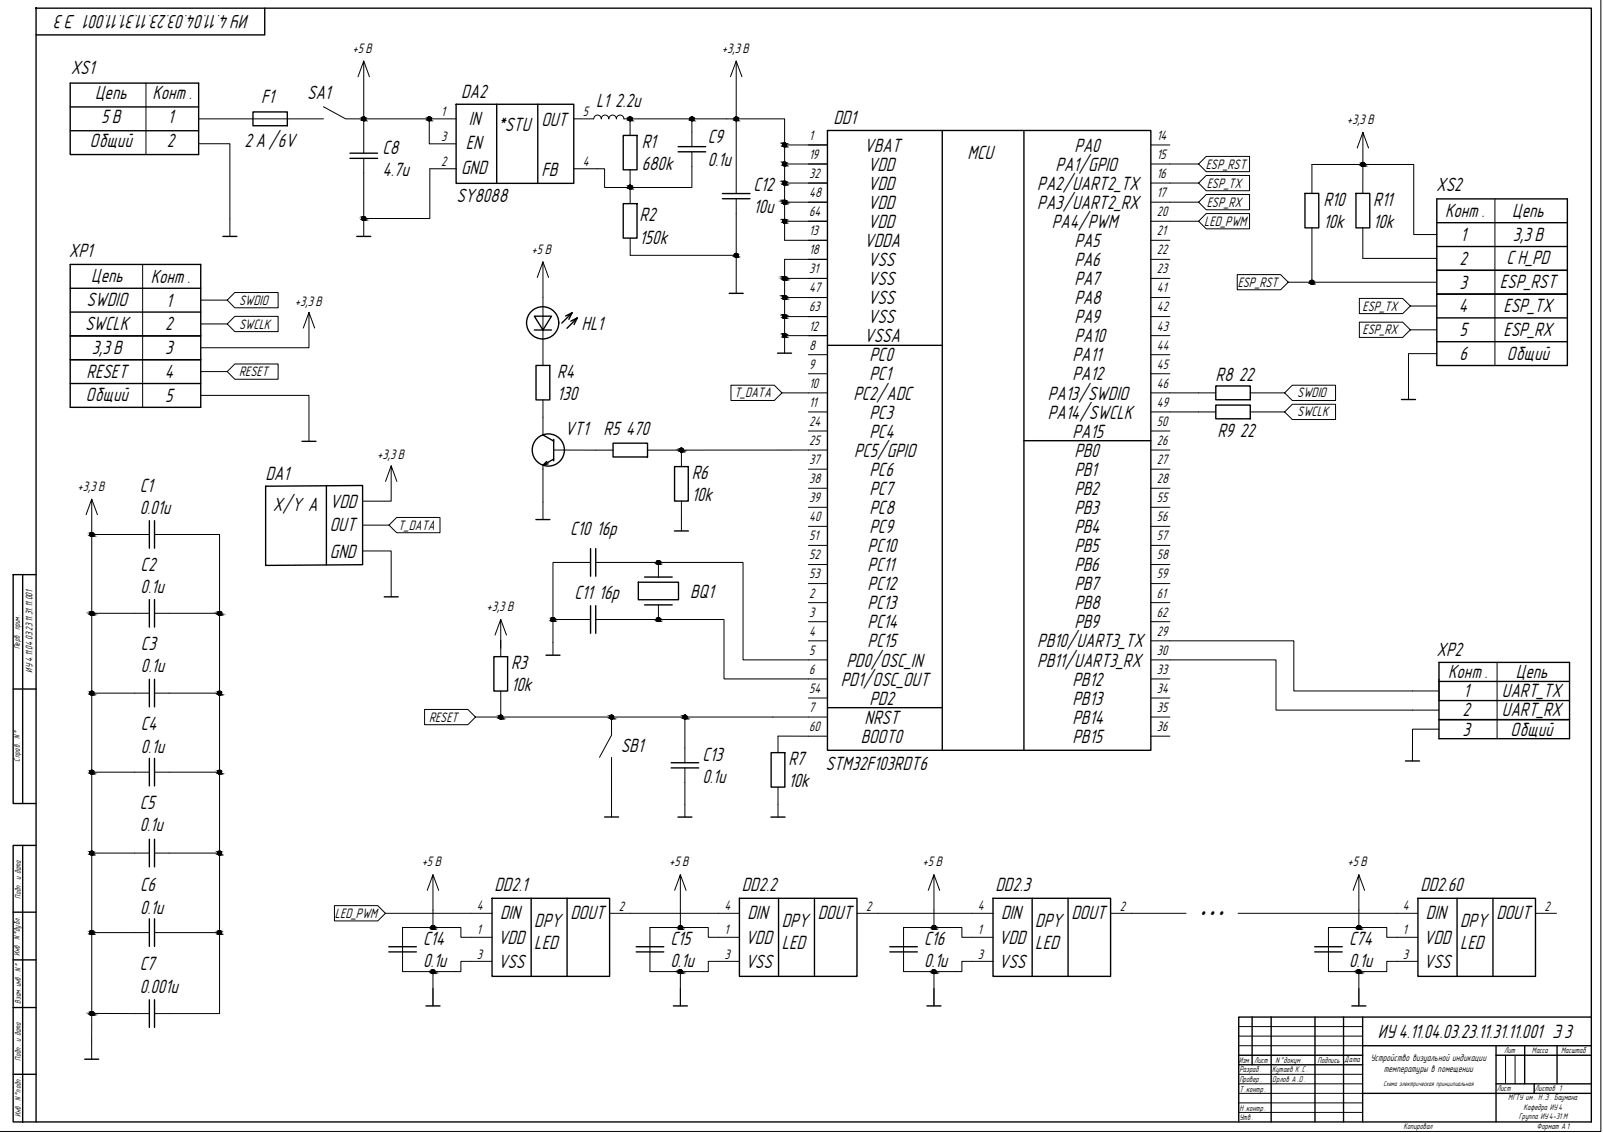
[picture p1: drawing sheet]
<svg xmlns="http://www.w3.org/2000/svg" width="841mm" height="594mm" viewBox="0 0 841 594" stroke-linecap="round" stroke-linejoin="round" font-family="sans-serif">
<defs><g id="words">
<text font-size="30" x="629" y="480">...</text>
<g font-size="10.5">
<text x="131" y="8" transform="rotate(-180 131 8)">ИУ 4.11.04.03.23.11.31.11.001 Э 3</text>
<text x="37" y="39">XS1</text>
<text x="50" y="52">Цепь</text>
<text x="80" y="52">Конт .</text>
<text x="161" y="52">SA1</text>
<text x="242" y="51">DA2</text>
<text x="137" y="54">F1</text>
<text x="313" y="56">L1 2.2u</text>
<text x="53" y="65">5 В</text>
<text x="88" y="65">1</text>
<text x="246" y="66">IN</text>
<text x="284" y="66">OUT</text>
<text x="437" y="65">DD1</text>
<text x="261" y="69">*STU</text>
<text x="47" y="77">Общий</text>
<text x="88" y="77">2</text>
<text x="128" y="77">2 А /6V</text>
<text x="337" y="78">R1</text>
<text x="371" y="75">C9</text>
<text x="201" y="81">C8</text>
<text x="244" y="78">EN</text>
<text x="453" y="79">VBAT</text>
<text x="508" y="83">MCU</text>
<text x="564" y="79">PA0</text>
<text x="337" y="89">680k</text>
<text x="371" y="87">0.1u</text>
<text x="455" y="89">VDD</text>
<text x="554" y="90">PA1/GPIO</text>
<text x="201" y="92">4.7u</text>
<text x="242" y="91">GND</text>
<text x="284" y="92">FB</text>
<text x="395" y="100">C12</text>
<text x="455" y="99">VDD</text>
<text x="544" y="99">PA2/UART2_TX</text>
<text x="753" y="100">XS2</text>
<text x="239" y="106">SY8088</text>
<text x="694" y="108">R10</text>
<text x="720" y="108">R11</text>
<text x="395" y="112">10u</text>
<text x="455" y="109">VDD</text>
<text x="544" y="109">PA3/UART2_RX</text>
<text x="758" y="114">Конт .</text>
<text x="793" y="114">Цепь</text>
<text x="336" y="116">R2</text>
<text x="455" y="119">VDD</text>
<text x="552" y="120">PA4/PWM</text>
<text x="694" y="120">10k</text>
<text x="720" y="120">10k</text>
<text x="336" y="128">150k</text>
<text x="453" y="129">VDDA</text>
<text x="564" y="129">PA5</text>
<text x="766" y="126">1</text>
<text x="794" y="126">3,3 В</text>
<text x="36" y="135">XP1</text>
<text x="455" y="139">VSS</text>
<text x="564" y="139">PA6</text>
<text x="766" y="139">2</text>
<text x="790" y="139">С H_PD</text>
<text x="48" y="148">Цепь</text>
<text x="79" y="148">Конт .</text>
<text x="455" y="149">VSS</text>
<text x="564" y="149">PA7</text>
<text x="766" y="151">3</text>
<text x="787" y="151">ESP_RST</text>
<text x="45" y="161">SWDIO</text>
<text x="87" y="161">1</text>
<text x="455" y="159">VSS</text>
<text x="564" y="159">PA8</text>
<text x="765" y="164">4</text>
<text x="789" y="164">ESP_TX</text>
<text x="45" y="173">SWCLK</text>
<text x="87" y="173">2</text>
<text x="305" y="173">HL1</text>
<text x="455" y="169">VSS</text>
<text x="564" y="169">PA9</text>
<text x="453" y="179">VSSA</text>
<text x="564" y="179">PA10</text>
<text x="766" y="176">5</text>
<text x="789" y="176">ESP_RX</text>
<text x="48" y="186">3,3 В</text>
<text x="87" y="186">3</text>
<text x="456" y="189">PC0</text>
<text x="563" y="189">PA11</text>
<text x="766" y="189">6</text>
<text x="791" y="189">Общий</text>
<text x="45" y="198">RESET</text>
<text x="86" y="198">4</text>
<text x="292" y="198">R4</text>
<text x="456" y="199">PC1</text>
<text x="563" y="199">PA12</text>
<text x="638" y="200">R8 22</text>
<text x="292" y="210">130</text>
<text x="448" y="210">PC2/ADC</text>
<text x="550" y="209">PA13/SWDIO</text>
<text x="45" y="210">Общий</text>
<text x="87" y="211">5</text>
<text x="456" y="219">PC3</text>
<text x="550" y="220">PA14/SWCLK</text>
<text x="296" y="228">VT1</text>
<text x="317" y="228">R5 470</text>
<text x="456" y="229">PC4</text>
<text x="563" y="229">PA15</text>
<text x="639" y="229">R9 22</text>
<text x="448" y="239">PC5/GPIO</text>
<text x="564" y="239">PB0</text>
<text x="139" y="252">DA1</text>
<text x="363" y="251">R6</text>
<text x="456" y="249">PC6</text>
<text x="564" y="249">PB1</text>
<text x="73" y="258">C1</text>
<text x="363" y="263">10k</text>
<text x="456" y="259">PC7</text>
<text x="564" y="259">PB2</text>
<text x="73" y="270">0.01u</text>
<text x="143" y="268">X/Y A</text>
<text x="173" y="266">VDD</text>
<text x="456" y="269">PC8</text>
<text x="564" y="269">PB3</text>
<text x="173" y="279">OUT</text>
<text x="299" y="281">C10 16p</text>
<text x="456" y="279">PC9</text>
<text x="564" y="279">PB4</text>
<text x="173" y="292">GND</text>
<text x="455" y="289">PC10</text>
<text x="564" y="289">PB5</text>
<text x="74" y="299">C2</text>
<text x="455" y="299">PC11</text>
<text x="564" y="299">PB6</text>
<text x="74" y="311">0.1u</text>
<text x="455" y="309">PC12</text>
<text x="564" y="309">PB7</text>
<text x="301" y="314">C11 16p</text>
<text x="362" y="313">BQ1</text>
<text x="455" y="319">PC13</text>
<text x="564" y="319">PB8</text>
<text x="455" y="329">PC14</text>
<text x="564" y="329">PB9</text>
<text x="74" y="341">C3</text>
<text x="455" y="339">PC15</text>
<text x="544" y="339">PB10/UART3_TX</text>
<text x="754" y="344">XP2</text>
<text x="74" y="352">0.1u</text>
<text x="268" y="351">R3</text>
<text x="444" y="349">PD0/OSC_IN</text>
<text x="544" y="349">PB11/UART3_RX</text>
<text x="441" y="359">PD1/OSC_OUT</text>
<text x="563" y="359">PB12</text>
<text x="760" y="355">Конт .</text>
<text x="795" y="355">Цепь</text>
<text x="268" y="362">10k</text>
<text x="768" y="365">1</text>
<text x="788" y="365">UART_TX</text>
<text x="456" y="369">PD2</text>
<text x="563" y="369">PB13</text>
<text x="767" y="376">2</text>
<text x="788" y="376">UART_RX</text>
<text x="74" y="383">C4</text>
<text x="454" y="379">NRST</text>
<text x="563" y="379">PB14</text>
<text x="452" y="389">BOOT0</text>
<text x="563" y="389">PB15</text>
<text x="767" y="386">3</text>
<text x="793" y="386">Общий</text>
<text x="74" y="395">0.1u</text>
<text x="326" y="394">SB1</text>
<text x="369" y="399">C13</text>
<text x="414" y="401">R7</text>
<text x="433" y="404">STM32F103RDT6</text>
<text x="369" y="411">0.1u</text>
<text x="414" y="413">10k</text>
<text x="73" y="424">C5</text>
<text x="73" y="436">0.1u</text>
<text x="73" y="467">C6</text>
<text x="259" y="467">DD2.1</text>
<text x="389" y="467">DD2.2</text>
<text x="522" y="467">DD2.3</text>
<text x="745" y="467">DD2.60</text>
<text x="73" y="479">0.1u</text>
<text x="262" y="482">DIN</text>
<text x="280" y="486">DPY</text>
<text x="299" y="482">DOUT</text>
<text x="392" y="482">DIN</text>
<text x="410" y="486">DPY</text>
<text x="429" y="482">DOUT</text>
<text x="525" y="482">DIN</text>
<text x="543" y="486">DPY</text>
<text x="562" y="482">DOUT</text>
<text x="748" y="482">DIN</text>
<text x="766" y="486">DPY</text>
<text x="785" y="482">DOUT</text>
<text x="222" y="495">C14</text>
<text x="261" y="495">VDD</text>
<text x="280" y="497">LED</text>
<text x="352" y="495">C15</text>
<text x="391" y="495">VDD</text>
<text x="410" y="497">LED</text>
<text x="485" y="495">C16</text>
<text x="524" y="495">VDD</text>
<text x="543" y="497">LED</text>
<text x="708" y="495">C74</text>
<text x="747" y="495">VDD</text>
<text x="766" y="497">LED</text>
<text x="73" y="509">C7</text>
<text x="222" y="507">0.1u</text>
<text x="261" y="507">VSS</text>
<text x="352" y="507">0.1u</text>
<text x="391" y="507">VSS</text>
<text x="485" y="507">0.1u</text>
<text x="524" y="507">VSS</text>
<text x="708" y="507">0.1u</text>
<text x="747" y="507">VSS</text>
<text x="73" y="520">0.001u</text>
<text x="723" y="545">ИУ 4.11.04.03.23.11.31.11.001 Э 3</text>
</g>
<g font-size="7.5">
<text x="185" y="28">+5 В</text>
<text x="379" y="28">+3,3 В</text>
<text x="231" y="61">1</text>
<text x="306" y="61">5</text>
<text x="707" y="65">+3,3 В</text>
<text x="231" y="74">3</text>
<text x="424" y="73">1</text>
<text x="607" y="73">14</text>
<text x="424" y="83">19</text>
<text x="607" y="83">15</text>
<text x="231" y="87">2</text>
<text x="306" y="87">4</text>
<text x="633" y="88">ESP_RST</text>
<text x="424" y="93">32</text>
<text x="607" y="93">16</text>
<text x="633" y="98">ESP_TX</text>
<text x="424" y="103">48</text>
<text x="607" y="103">17</text>
<text x="424" y="113">64</text>
<text x="607" y="113">20</text>
<text x="633" y="108">ESP_RX</text>
<text x="632" y="118">LED_PWM</text>
<text x="424" y="123">13</text>
<text x="607" y="123">21</text>
<text x="279" y="133">+5 В</text>
<text x="424" y="133">18</text>
<text x="607" y="133">22</text>
<text x="424" y="143">31</text>
<text x="607" y="143">23</text>
<text x="424" y="153">47</text>
<text x="607" y="153">41</text>
<text x="649" y="150">ESP_RST</text>
<text x="125" y="160">SWDIO</text>
<text x="155" y="160">+3,3 В</text>
<text x="424" y="163">63</text>
<text x="607" y="163">42</text>
<text x="715" y="163">ESP_TX</text>
<text x="125" y="172">SWCLK</text>
<text x="424" y="173">12</text>
<text x="607" y="173">43</text>
<text x="715" y="175">ESP_RX</text>
<text x="424" y="183">8</text>
<text x="607" y="183">44</text>
<text x="125" y="197">RESET</text>
<text x="424" y="193">9</text>
<text x="607" y="193">45</text>
<text x="424" y="203">10</text>
<text x="607" y="203">46</text>
<text x="385" y="208">T_DATA</text>
<text x="681" y="208">SWDIO</text>
<text x="424" y="213">11</text>
<text x="607" y="213">49</text>
<text x="681" y="218">SWCLK</text>
<text x="424" y="223">24</text>
<text x="607" y="223">50</text>
<text x="424" y="233">25</text>
<text x="607" y="233">26</text>
<text x="198" y="241">+3,3 В</text>
<text x="424" y="243">37</text>
<text x="607" y="243">27</text>
<text x="41" y="257">+3,3 В</text>
<text x="424" y="253">38</text>
<text x="607" y="253">28</text>
<text x="424" y="263">39</text>
<text x="607" y="263">55</text>
<text x="424" y="273">40</text>
<text x="607" y="273">56</text>
<text x="209" y="278">T_DATA</text>
<text x="424" y="283">51</text>
<text x="607" y="283">57</text>
<text x="424" y="293">52</text>
<text x="607" y="293">58</text>
<text x="424" y="303">53</text>
<text x="607" y="303">59</text>
<text x="424" y="313">2</text>
<text x="607" y="313">61</text>
<text x="255" y="320">+3,3 В</text>
<text x="424" y="323">3</text>
<text x="607" y="323">62</text>
<text x="424" y="333">4</text>
<text x="607" y="333">29</text>
<text x="424" y="343">5</text>
<text x="607" y="343">30</text>
<text x="424" y="353">6</text>
<text x="607" y="353">33</text>
<text x="424" y="363">54</text>
<text x="607" y="363">34</text>
<text x="424" y="373">7</text>
<text x="607" y="373">35</text>
<text x="225" y="378">RESET</text>
<text x="424" y="383">60</text>
<text x="607" y="383">36</text>
<text x="221" y="454">+5 В</text>
<text x="351" y="454">+5 В</text>
<text x="484" y="454">+5 В</text>
<text x="707" y="454">+5 В</text>
<text x="250" y="477">4</text>
<text x="325" y="477">2</text>
<text x="380" y="477">4</text>
<text x="454" y="477">2</text>
<text x="513" y="477">4</text>
<text x="587" y="477">2</text>
<text x="736" y="477">4</text>
<text x="810" y="477">2</text>
<text x="176" y="481">LED_PWM</text>
<text x="250" y="490">1</text>
<text x="380" y="490">1</text>
<text x="513" y="490">1</text>
<text x="736" y="490">1</text>
<text x="250" y="503">3</text>
<text x="380" y="503">3</text>
<text x="513" y="503">3</text>
<text x="736" y="503">3</text>
</g>
<g font-size="5.2">
<text x="17" y="353" transform="rotate(-90 17 353)">ИУ 4.11.04.03.23.11.31.11.001</text>
<text x="719" y="556">Устройство визуальной индикации</text>
<text x="726" y="562">температуры в помещении</text>
</g>
<g font-size="4.8">
<text x="10" y="399" transform="rotate(-90 10 399)">Справ . N°</text>
<text x="10" y="501" transform="rotate(-90 10 501)">Инв . N °дубл .</text>
<text x="11" y="526" transform="rotate(-90 11 526)">Взам .инв . N°</text>
<text x="705" y="557">Дата</text>
<text x="650" y="572">Т .контр.</text>
<text x="785" y="572">Лист</text>
<text x="805" y="572">Листов 1</text>
<text x="11" y="586" transform="rotate(-90 11 586)">Инв . N°подп .</text>
<text x="650" y="582">Н .контр.</text>
</g>
<g font-size="4.5">
<text x="10" y="340" transform="rotate(-90 10 340)">Перв . прим.</text>
<text x="11" y="471" transform="rotate(-90 11 471)">Подп . и дата</text>
<text x="11" y="556" transform="rotate(-90 11 556)">Подп . и дата</text>
<text x="650" y="557">Изм .</text>
<text x="658" y="557">Лист</text>
<text x="669" y="557">N °докум .</text>
<text x="691" y="557">Подпись</text>
<text x="789" y="552">Лит</text>
<text x="804" y="552">Масса</text>
<text x="819" y="552">Масштаб</text>
<text x="650" y="562">Разраб .</text>
<text x="667" y="562">Кутаев К .С .</text>
<text x="650" y="567">Провер .</text>
<text x="668" y="567">Орлов А .О .</text>
<text x="791" y="577">МГТУ им . Н .Э . Баумана</text>
<text x="799" y="582">Кафедра ИУ 4</text>
<text x="650" y="587">Утв .</text>
<text x="797" y="587">Группа ИУ 4-31 М</text>
<text x="736" y="592">Копировал</text>
<text x="806" y="592">Формат А 1</text>
</g>
<text font-size="3.7" x="726" y="569">Схема электрическая принципиальная</text>
</g></defs>
<!-- layer: Tonk -->
<g fill="none" stroke="#000" stroke-width=".52">
<path d="M225 62l1 13M312 62a2 2 0 0 1 1-2 2 2 0 0 1 2 2 2 2 0 0 1 2-2 2 2 0 0 1 2 2 2 2 0 0 1 2-2 2 2 0 0 1 2 2 2 2 0 0 1 2-2 2 2 0 0 1 2 2h85v14M363 62v7M226 88v27h-35M363 87v11h-46v-10h-4M688 86h54v37h12M331 134h55M302 295h-12v30h12M320 295h70v51h34M290 325v12M320 325h60v31h44M614 336h65v26h62"/>
<path d="M614 346h55v26h72M755 356v11M321 411v11M331 479h46M461 479h49M594 479h28M650 479h83M211 486h16M211 496v3M239 486h3v5h5M341 486h16M341 496v3"/>
<path d="M369 486h3v5h5M474 486h16M474 496v3M502 486h3v5h5M697 486h16M697 496v3M725 486h3v5h5M211 509h16M247 504h-5v5h-3M341 509h16M377 504h-5v5h-3M474 509h16"/>
<path d="M510 504h-5v5h-3M697 509h16M733 504h-5v5h-3M48 531h23M650 538h65M650 543h65M650 548h65M790 553v15M795 553v15M650 563h65M650 568h65M650 573h65"/>
<path d="M650 578h65M650 583h65"/>
</g>
<!-- layer: Format -->
<circle cx="19" cy="4" r=".3" fill="#000" stroke="#000" stroke-width=".52"/>
<g fill="none" stroke="#000" stroke-width=".72">
<path d="M139 4v14h-120M133 59h18v7h-18zM239 55h62v41h-62zM261 55v41M282 55v41M327 71h7v18h-7zM356 77h14M356 80h14M434 68h170v325h-170zM494 68v325M537 68v325M184 80h14"/>
<path d="M184 83h14M327 107h7v18h-7zM379 101h14M379 104h14M685 101h7v18h-7zM711 101h8v18h-8zM280 166h9l-4 7zM280 173h9M297 166l3-2-5 5M299 168l4-1-6 5M300 164l-2 3M303 167l-2 3"/>
<path d="M281 192h7v18h-7zM434 181h60M638 212h18v8h-18zM638 202h18v8h-18zM285 228l5 3M290 230v12M322 232h18v8h-18zM537 231h67M139 255h51v41h-51zM171 255v41M287 242l-2 2 3-1M290 241l-5 3"/>
<path d="M354 245h7v18h-7zM78 273v14M81 273v14M310 288v14M313 288v14M7 301h5v120h-5zM12 301h7M78 314v15M81 314v15M310 318v14M313 318v14M335 305h21v9h-21z"/>
<path d="M338 303h15M338 317h15M78 356v15M81 356v15M259 344h7v18h-7zM7 361h12M434 371h60M78 398v14M81 398v14M352 400h15M405 395h7v18h-7zM352 403h15"/>
<path d="M12 421h7M7 443h5v145h-5zM12 443h7M78 440v15M81 440v15M7 478h12M258 471h62v41h-62zM279 471v41M298 471v41M388 471h62v41h-62zM408 471v41M427 471v41"/>
<path d="M521 471h62v41h-62zM542 471v41M560 471v41M744 471h62v41h-62zM764 471v41M783 471v41M78 482v14M81 482v14M204 496h14M204 499h14M334 496h14M334 499h14"/>
<path d="M467 496h14M467 499h14M690 496h14M690 499h14M7 503h12M7 528h12M78 524v15M81 524v15M657 533v25M667 533v55M690 533v55M705 533v55"/>
<path d="M715 533v55M835 533h-185v55M650 558h65M650 553h65M715 548h120M785 553h50M785 548v40M800 548v20M817 548v20M7 563h12M715 573h120M785 568h50"/>
<path d="M805 568v5M12 588h823v-584h-816v584"/>
<circle cx="285" cy="169" r="8"/>
<circle cx="288" cy="236" r="8"/>
</g>
<!-- layer: 0 -->
<g fill="none" stroke="#000" stroke-width=".72">
<path d="M37 44h67v37h-67zM37 56h67M37 69h67M754 104h68v88h-68zM754 117h68M37 139h68v75h-68zM117 124h7M187 124h8M754 129h68M37 151h68M383 154h7M754 142h68"/>
<path d="M754 154h68M37 164h68M37 176h68M754 167h68M754 179h68M37 189h68M408 185h7M37 201h68M735 209h8M158 231h8M281 272h8M354 278h7"/>
<path d="M202 313h7M286 344h8M755 347h68v40h-68zM755 357h68M755 367h68M755 377h68M737 399h8M317 428h8M356 428h7M404 428h8M223 527h8M353 527h8"/>
<path d="M486 527h8M709 527h8M44 555h8"/>
</g>
<g fill="none" stroke="#000" stroke-width=".52">
<path d="M840 0v593h-840M191 32l3 8M386 32v69M77 44v37M170 56l11 6h10M188 40l3-8v30M383 40l3-8 3 8M104 75h17v49M104 62h66M191 62h48M191 62v18M226 75h13"/>
<path d="M301 62h10M331 62v9M363 69v8M363 80v7M424 76h10h-22v50h22M604 76h10M715 69l-3 9M718 78l-3-9v32M191 83v41M226 88h13M301 88h12M331 89v18"/>
<path d="M412 86h22M412 96h22M604 86h25M604 96h25M633 92h23v8h-23l-4-4zM633 82h23v8h-23l-4-4zM688 86v15M386 104v50M412 106h22M412 116h22M604 106h25M604 116h25"/>
<path d="M633 102h23v8h-23l-4-4zM633 112h23v8h-23l-4-4zM688 119v29M715 119v16h39M784 104v88M75 139v75M285 137l3 9M331 125v9M434 136h-22v49M604 126h10M604 136h10M105 157h14"/>
<path d="M123 153h23v8h-23l-4-4zM282 146l3-9v55M412 146h22M412 156h22M604 146h10M604 156h10M649 144h23l4 4-4 4h-23zM676 148h78M713 156h23l4 4-4 4h-23zM105 170h14M123 166h23v8h-23l-4-4zM162 164l-3 8"/>
<path d="M165 172l-3-8v18h-57M412 166h22M412 176h22M604 166h10M604 176h10M713 169h23l4 4-4 4h-23zM740 160h14M740 173h14M105 195h14M123 191h23v8h-23l-4-4zM424 186h10M424 196h10"/>
<path d="M604 186h10M604 196h10M754 185h-15v24M105 207h57v24M285 210v18M383 202h23l4 4-4 4h-23zM410 206h24M424 216h10M604 206h34M604 216h34M656 206h18M656 216h18"/>
<path d="M678 202h23v8h-23l-4-4zM678 212h23v8h-23l-4-4zM290 236h32M358 236v9M424 226h10M434 236h-94M604 226h10M604 236h10M205 244l-3 8M208 252l-3-8v19h-15M285 244v28M424 246h10"/>
<path d="M424 256h10M604 246h10M604 256h10M45 270l3-8v18M48 262l3 8M190 275h14M204 275l4-4h23v8h-23zM358 263v15M424 266h10M424 276h10M604 266h10M604 276h10"/>
<path d="M48 280h30M48 280v275M81 280h34v251h-34M190 289h15v24M302 295h8M313 295h7M345 295v8M424 286h10M424 296h10M604 286h10M604 296h10M345 317v8"/>
<path d="M424 306h10M424 316h10M604 306h10M604 316h10M48 322h30M81 322h34M260 333l3-8v15M263 336v8M263 325l3 8M290 337v7M302 325h8M313 325h7"/>
<path d="M424 326h10M424 336h10M604 326h10M604 336h10M424 346h10M424 356h10M604 346h10M604 356h10M785 347v40M48 363h30M81 363h34M223 372h22l4 4-4 4h-22z"/>
<path d="M249 376h185M263 362v14M321 376v10l-6 11M359 376v24M424 366h10M604 366h10M604 376h10M741 362h14M741 372h14M321 397v14M434 386h-26v9M604 386h10"/>
<path d="M755 382h-14v17M48 405h30M81 405h34M359 403v25M408 413v15M321 422v6M48 447h30M81 447h34M227 459l3 8M357 459l3 8M490 459l3 8M713 459l3 8"/>
<path d="M175 475h23l4 4-4 4h-23zM202 479h56M224 467l3-8v27h12M320 479h11M354 467l3-8v27h12M377 479h11M450 479h11M487 467l3-8v27h12M510 479h11M583 479h11M710 467l3-8v27h12M733 479h11"/>
<path d="M806 479h11M48 489h30M81 489h34M211 486v10M211 499v10M247 491h11M341 486v10M341 499v10M377 491h11M474 486v10M474 499v10M510 491h11"/>
<path d="M697 486v10M697 499v10M733 491h11M227 518v9M239 509h-12v18M247 504h11M357 518v9M369 509h-12v18M377 504h11M490 518v9M502 509h-12v18M510 504h11"/>
<path d="M713 518v9M725 509h-12v18M733 504h11M71 531h7"/>
<circle cx="191" cy="62" r="1"/>
<circle cx="225" cy="62" r="1"/>
<circle cx="331" cy="62" r="1"/>
<circle cx="363" cy="62" r="1"/>
<circle cx="386" cy="62" r="1"/>
<circle cx="412" cy="76" r="1"/>
<circle cx="331" cy="98" r="1"/>
<circle cx="412" cy="86" r="1"/>
<circle cx="412" cy="96" r="1"/>
<circle cx="715" cy="86" r="1"/>
<circle cx="191" cy="115" r="1"/>
<circle cx="412" cy="106" r="1"/>
<circle cx="412" cy="116" r="1"/>
<circle cx="386" cy="134" r="1"/>
<circle cx="412" cy="146" r="1"/>
<circle cx="412" cy="156" r="1"/>
<circle cx="688" cy="148" r="1"/>
<circle cx="412" cy="176" r="1"/>
<circle cx="412" cy="166" r="1"/>
<circle cx="358" cy="236" r="1"/>
<circle cx="48" cy="280" r="1"/>
<circle cx="345" cy="295" r="1"/>
<circle cx="48" cy="322" r="1"/>
<circle cx="115" cy="322" r="1"/>
<circle cx="290" cy="325" r="1"/>
<circle cx="345" cy="325" r="1"/>
<circle cx="48" cy="363" r="1"/>
<circle cx="115" cy="363" r="1"/>
<circle cx="263" cy="376" r="1"/>
<circle cx="321" cy="376" r="1"/>
<circle cx="359" cy="376" r="1"/>
<circle cx="48" cy="405" r="1"/>
<circle cx="115" cy="405" r="1"/>
<circle cx="48" cy="447" r="1"/>
<circle cx="115" cy="447" r="1"/>
<circle cx="48" cy="489" r="1"/>
<circle cx="115" cy="489" r="1"/>
<circle cx="227" cy="486" r="1"/>
<circle cx="357" cy="486" r="1"/>
<circle cx="490" cy="486" r="1"/>
<circle cx="713" cy="486" r="1"/>
<circle cx="227" cy="509" r="1"/>
<circle cx="357" cy="509" r="1"/>
<circle cx="490" cy="509" r="1"/>
<circle cx="713" cy="509" r="1"/>
<circle cx="48" cy="531" r="1"/>
</g>
<g fill="#000" stroke="#000" stroke-width=".52">
<path d="M190 61h1zM191 63h1zM225 61h1zM225 63h1zM330 61h1zM331 63h1zM363 63h1zM386 61h1zM386 63h1zM411 75h1zM330 97h1zM411 85h1z"/>
<path d="M411 95h1zM412 96v1zM412 96h1zM715 87h1zM190 114h1zM191 115h1zM411 105h1zM411 115h1zM412 106v1zM412 106h1zM386 133h1zM386 135h1z"/>
<path d="M411 145h1zM411 155h1zM412 146v1zM412 156v1zM412 146h1zM412 156h1zM688 147h1zM688 149h1zM411 165h1zM411 175h1zM357 235h1zM358 236v1z"/>
<path d="M48 281h1zM345 294h1zM345 296h1zM48 322h1zM115 322h1zM290 326h1zM345 324h1zM345 326h1zM48 364h1zM115 364h1zM262 375h1zM320 375h1z"/>
<path d="M321 377h1zM359 375h1zM359 377h1zM48 406h1zM115 406h1zM48 448h1zM115 448h1zM48 490h1zM115 490h1zM227 487h1zM357 487h1zM490 487h1z"/>
<path d="M713 487h1zM227 510h1zM357 510h1zM490 510h1zM713 510h1zM48 532h1z"/>
<path d="M190 62h1zM190 62h1z"/>
<path d="M190 62l1 1zM190 62l1 1z"/>
<path d="M190 63h1zM190 63h1z"/>
<path d="M190 63h1zM190 63h1z"/>
<path d="M190 63h1zM190 63h1z"/>
<path d="M190 63h1zM190 63h1z"/>
<path d="M190 63h1zM190 63h1z"/>
<path d="M190 61l1 1zM190 62h1z"/>
<path d="M190 62h2zM190 62h2z"/>
<path d="M190 62h2zM190 62h2z"/>
<path d="M190 62h2zM190 62h2z"/>
<path d="M191 63h1zM191 63h1z"/>
<path d="M190 62h2zM190 62h2z"/>
<path d="M191 63h1zM191 63h1z"/>
<path d="M190 62h2zM190 62h2z"/>
<path d="M191 62h1zM191 62l1 1z"/>
<path d="M191 62h1zM191 62h1z"/>
<path d="M224 62h1zM224 62h1z"/>
<path d="M224 62l1 1zM224 62l1 1z"/>
<path d="M224 63h1zM224 63h1z"/>
<path d="M224 63h1zM224 63h1z"/>
<path d="M224 63h1zM224 63h1z"/>
<path d="M225 61h1zM225 61h1z"/>
<path d="M225 61l1 1zM225 62h1z"/>
<path d="M225 62h1zM224 62h2z"/>
<path d="M225 63h1zM225 63h1z"/>
<path d="M224 62h2zM224 62h2z"/>
<path d="M225 63h1zM225 63h1z"/>
<path d="M224 62h2zM224 62h2z"/>
<path d="M225 63h1zM225 63h1z"/>
<path d="M224 62h2zM224 62h2z"/>
<path d="M225 63h1zM225 63h1z"/>
<path d="M224 62h2zM224 62h2z"/>
<path d="M225 62h1zM225 62l1 1z"/>
<path d="M225 62h1zM225 62h1z"/>
<path d="M330 62h1zM330 62h1z"/>
<path d="M330 62l1 1zM330 62l1 1z"/>
<path d="M330 63h1zM330 63h1z"/>
<path d="M330 63h1zM330 63h1z"/>
<path d="M330 63h1zM330 63h1z"/>
<path d="M330 63h1zM330 63h1z"/>
<path d="M330 63h1zM330 63h1z"/>
<path d="M330 61h1zM330 61h1z"/>
<path d="M330 61l1 1zM330 62h1z"/>
<path d="M330 62h1zM330 62h1z"/>
<path d="M330 62h1zM330 62h1z"/>
<path d="M330 62h2zM330 62h2z"/>
<path d="M330 62h2zM330 62h2z"/>
<path d="M330 62h2zM330 62h2z"/>
<path d="M331 62h1zM331 62l1 1z"/>
<path d="M331 62h1zM331 62h1z"/>
<path d="M362 62h1zM362 62h1z"/>
<path d="M362 62l1 1zM362 62l1 1z"/>
<path d="M362 63h1zM362 63h1z"/>
<path d="M362 63h1zM362 63h1z"/>
<path d="M362 63h1zM362 63h1z"/>
<path d="M362 63h1zM362 63h1z"/>
<path d="M363 61l1 1zM362 62h2z"/>
<path d="M362 62h2zM362 62h2z"/>
<path d="M363 63h1zM363 63h1z"/>
<path d="M362 62h2zM362 62h2z"/>
<path d="M363 63h1zM363 63h1z"/>
<path d="M362 62h2zM362 62h2z"/>
<path d="M363 63h1zM363 63h1z"/>
<path d="M362 62h2zM362 62h2z"/>
<path d="M363 63h1zM363 63h1z"/>
<path d="M362 62h2zM362 62h2z"/>
<path d="M363 62h1zM363 62l1 1z"/>
<path d="M363 62h1zM363 62h1z"/>
<path d="M385 62h1zM385 62h1z"/>
<path d="M385 62l1 1zM385 62l1 1z"/>
<path d="M385 63h1zM385 63h1z"/>
<path d="M385 63h1zM385 63h1z"/>
<path d="M385 63h1zM385 63h1z"/>
<path d="M386 61h1zM386 61h1z"/>
<path d="M386 61l1 1zM386 62h1z"/>
<path d="M386 62h1zM385 62h2z"/>
<path d="M386 63h1zM386 63h1z"/>
<path d="M385 62h2zM385 62h2z"/>
<path d="M386 63h1zM386 63h1z"/>
<path d="M385 62h2zM385 62h2z"/>
<path d="M386 63h1zM386 63h1z"/>
<path d="M385 62h2zM385 62h2z"/>
<path d="M386 63h1zM386 63h1z"/>
<path d="M385 62h2zM385 62h2z"/>
<path d="M386 62h1zM386 62l1 1z"/>
<path d="M386 62h1zM386 62h1z"/>
<path d="M411 75h1zM411 75h1z"/>
<path d="M411 75h1zM411 75h1z"/>
<path d="M411 75h1zM411 75h1z"/>
<path d="M411 75l1 1zM411 75l1 1z"/>
<path d="M411 76h1zM411 76h1z"/>
<path d="M411 76h1zM411 76h1z"/>
<path d="M411 76h1zM411 76h1z"/>
<path d="M411 76h1zM411 76h1z"/>
<path d="M411 76l1 1zM411 76l1 1z"/>
<path d="M411 77h1zM411 77h1z"/>
<path d="M411 77h1zM411 77h1z"/>
<path d="M411 77h1zM411 77h1z"/>
<path d="M411 77h1zM411 77h1z"/>
<path d="M412 75l1 1zM412 75l1 1z"/>
<path d="M412 76h1zM412 76h1z"/>
<path d="M412 76h1zM412 76v1z"/>
<path d="M412 76h1zM412 76h1z"/>
<path d="M412 76h1zM412 76h1z"/>
<path d="M412 76h1zM412 76h1z"/>
<path d="M330 98h1zM330 98h1z"/>
<path d="M330 98h1zM330 98h1z"/>
<path d="M330 98l1 1zM330 98l1 1z"/>
<path d="M330 99h1zM330 99h1z"/>
<path d="M330 99h1zM330 99h1z"/>
<path d="M330 99h1zM330 99h1z"/>
<path d="M330 99h1zM330 99h1z"/>
<path d="M330 97h1zM330 97h1z"/>
<path d="M330 97h1zM330 97h1z"/>
<path d="M330 97h1zM330 97h1z"/>
<path d="M330 97l1 1zM330 97l1 1z"/>
<path d="M330 98h2zM330 98h2z"/>
<path d="M330 98h2zM330 98h2z"/>
<path d="M331 98h1zM331 98v1z"/>
<path d="M330 98h2zM330 98h2z"/>
<path d="M331 98h1zM331 98h1z"/>
<path d="M331 98h1zM331 98h1z"/>
<path d="M411 85h1zM411 85h1z"/>
<path d="M411 85h1zM411 85h1z"/>
<path d="M411 85h1zM411 85h1z"/>
<path d="M411 85l1 1zM411 85l1 1z"/>
<path d="M411 86h1zM411 86h1z"/>
<path d="M411 86h1zM411 86h1z"/>
<path d="M411 86h1zM411 86h1z"/>
<path d="M411 86h1zM411 86h1z"/>
<path d="M411 86l1 1zM411 86l1 1z"/>
<path d="M411 87h1zM411 87h1z"/>
<path d="M411 87h1zM411 87h1z"/>
<path d="M411 87h1zM411 87h1z"/>
<path d="M411 87h1zM411 87h1z"/>
<path d="M411 95h1zM411 95h1z"/>
<path d="M411 95h1zM411 95h1z"/>
<path d="M411 95l1 1zM411 95l1 1z"/>
<path d="M411 96h1zM411 96h1z"/>
<path d="M411 96h1zM411 96h1z"/>
<path d="M411 96h1zM411 96h1z"/>
<path d="M411 96h1zM411 96h1z"/>
<path d="M411 96h1zM411 96h1z"/>
<path d="M411 96h1zM411 96h1z"/>
<path d="M411 96l1 1zM411 96l1 1z"/>
<path d="M411 97h1zM411 97h1z"/>
<path d="M411 97h1zM411 97h1z"/>
<path d="M411 97h1zM411 97h1z"/>
<path d="M412 95v1zM412 95v1z"/>
<path d="M412 85l1 1zM412 85l1 1z"/>
<path d="M412 96h1zM412 96h1z"/>
<path d="M412 86h1zM412 86h1z"/>
<path d="M412 86h1zM412 86v1z"/>
<path d="M412 96h1zM412 96h1z"/>
<path d="M412 86h1zM412 86h1z"/>
<path d="M412 86h1zM412 86h1z"/>
<path d="M412 86h1zM412 86h1z"/>
<path d="M412 96h1zM412 96h1z"/>
<path d="M412 96h1zM412 96h1z"/>
<path d="M412 96h1zM412 96h1z"/>
<path d="M714 86h1zM714 86h1z"/>
<path d="M714 86l1 1zM714 86l1 1z"/>
<path d="M714 87h1zM714 87h1z"/>
<path d="M714 87h1zM714 87h1z"/>
<path d="M714 87h1zM714 87h1z"/>
<path d="M714 87h1zM714 87h1z"/>
<path d="M715 85h1zM714 85h2z"/>
<path d="M714 85l2 1zM714 85l2 1z"/>
<path d="M715 87h1zM715 87h1z"/>
<path d="M714 86h2zM714 86h2z"/>
<path d="M715 87h1zM715 87h1z"/>
<path d="M714 86h2zM714 86h2z"/>
<path d="M715 87h1zM715 87h1z"/>
<path d="M714 86h2zM714 86h2z"/>
<path d="M715 87h1zM715 87h1z"/>
<path d="M714 86h2zM714 86h2z"/>
<path d="M715 86h1zM715 86h1z"/>
<path d="M715 86h1zM715 86l1 1z"/>
<path d="M190 115h1zM190 115h1z"/>
<path d="M190 115h1zM190 115h1z"/>
<path d="M190 115h1zM190 115h1z"/>
<path d="M190 115h1zM190 115h1z"/>
<path d="M190 115h1zM190 115h1z"/>
<path d="M190 115h1zM190 115h1z"/>
<path d="M190 115h1zM190 115h1z"/>
<path d="M190 114h1zM190 114h1z"/>
<path d="M190 114h2zM190 114h2z"/>
<path d="M190 114h2zM190 114h2z"/>
<path d="M190 114h2zM190 114h2z"/>
<path d="M191 115h1zM191 115h1z"/>
<path d="M190 114h2zM190 114h2z"/>
<path d="M191 115h1zM191 115h1z"/>
<path d="M190 114l2 1zM190 114l2 1z"/>
<path d="M191 115h1zM191 115h1z"/>
<path d="M191 115h1zM191 115h1z"/>
<path d="M411 105h1zM411 105h1z"/>
<path d="M411 105h1zM411 105h1z"/>
<path d="M411 105l1 1zM411 105l1 1z"/>
<path d="M411 106h1zM411 106h1z"/>
<path d="M411 106h1zM411 106h1z"/>
<path d="M411 106h1zM411 106h1z"/>
<path d="M411 106h1zM411 106h1z"/>
<path d="M411 106h1zM411 106h1z"/>
<path d="M411 106h1zM411 106h1z"/>
<path d="M411 106l1 1zM411 106l1 1z"/>
<path d="M411 107h1zM411 107h1z"/>
<path d="M411 107h1zM411 107h1z"/>
<path d="M411 107h1zM411 107h1z"/>
<path d="M411 115h1zM411 115h1z"/>
<path d="M411 115h1zM411 115h1z"/>
<path d="M411 115h1zM411 115h1z"/>
<path d="M411 115l1 1zM411 115l1 1z"/>
<path d="M411 116h1zM411 116h1z"/>
<path d="M411 116h1zM411 116h1z"/>
<path d="M411 116h1zM411 116h1z"/>
<path d="M411 116h1zM411 116h1z"/>
<path d="M411 116l1 1zM411 116l1 1z"/>
<path d="M411 117h1zM411 117h1z"/>
<path d="M411 117h1zM411 117h1z"/>
<path d="M411 117h1zM411 117h1z"/>
<path d="M411 117h1zM411 117h1z"/>
<path d="M412 105v1zM412 105v1z"/>
<path d="M412 106h1zM412 106h1z"/>
<path d="M412 115l1 1zM412 115l1 1z"/>
<path d="M412 106h1zM412 106h1z"/>
<path d="M412 116h1zM412 116h1z"/>
<path d="M412 116h1zM412 116v1z"/>
<path d="M412 106h1zM412 106h1z"/>
<path d="M412 106h1zM412 106h1z"/>
<path d="M412 106h1zM412 106h1z"/>
<path d="M412 116h1zM412 116h1z"/>
<path d="M412 116h1zM412 116h1z"/>
<path d="M412 116h1zM412 116h1z"/>
<path d="M385 134h1zM385 134h1z"/>
<path d="M385 134h1zM385 134h1z"/>
<path d="M385 134h1zM385 134h1z"/>
<path d="M385 134l1 1zM385 134l1 1z"/>
<path d="M385 135h1zM385 135h1z"/>
<path d="M386 133h1zM386 133h1z"/>
<path d="M386 133h1zM386 133h1z"/>
<path d="M386 133h1zM385 133h2z"/>
<path d="M386 135h1zM386 135h1z"/>
<path d="M385 133h2zM385 133h2z"/>
<path d="M386 135h1zM386 135h1z"/>
<path d="M385 133h2zM385 133h2z"/>
<path d="M386 134h1zM386 134l1 1z"/>
<path d="M385 133l2 1zM385 133l2 1z"/>
<path d="M386 134h1zM386 134h1z"/>
<path d="M385 134h2zM385 134h2z"/>
<path d="M386 134h1zM386 134h1z"/>
<path d="M386 134h1zM386 134h1z"/>
<path d="M411 145h1zM411 145h1z"/>
<path d="M411 145h1zM411 145h1z"/>
<path d="M411 145l1 1zM411 145l1 1z"/>
<path d="M411 146h1zM411 146h1z"/>
<path d="M411 146h1zM411 146h1z"/>
<path d="M411 146h1zM411 146h1z"/>
<path d="M411 146h1zM411 146h1z"/>
<path d="M411 146h1zM411 146h1z"/>
<path d="M411 146h1zM411 146h1z"/>
<path d="M411 146l1 1zM411 146l1 1z"/>
<path d="M411 147h1zM411 147h1z"/>
<path d="M411 147h1zM411 147h1z"/>
<path d="M411 147h1zM411 147h1z"/>
<path d="M411 155h1zM411 155h1z"/>
<path d="M411 155h1zM411 155h1z"/>
<path d="M411 155l1 1zM411 155l1 1z"/>
<path d="M411 156h1zM411 156h1z"/>
<path d="M411 156h1zM411 156h1z"/>
<path d="M411 156h1zM411 156h1z"/>
<path d="M411 156h1zM411 156h1z"/>
<path d="M411 156h1zM411 156h1z"/>
<path d="M411 156h1zM411 156h1z"/>
<path d="M411 156l1 1zM411 156l1 1z"/>
<path d="M411 157h1zM411 157h1z"/>
<path d="M411 157h1zM411 157h1z"/>
<path d="M411 157h1zM411 157h1z"/>
<path d="M412 145v1zM412 145v1z"/>
<path d="M412 155v1zM412 155v1z"/>
<path d="M412 146h1zM412 146h1z"/>
<path d="M412 156h1zM412 156h1z"/>
<path d="M412 146h1zM412 146h1z"/>
<path d="M412 156h1zM412 156h1z"/>
<path d="M412 146h1zM412 146h1z"/>
<path d="M412 146h1zM412 146h1z"/>
<path d="M412 146h1zM412 146h1z"/>
<path d="M412 156h1zM412 156h1z"/>
<path d="M412 156h1zM412 156h1z"/>
<path d="M412 156h1zM412 156h1z"/>
<path d="M687 148h1zM687 148h1z"/>
<path d="M687 148h1zM687 148h1z"/>
<path d="M687 148h1zM687 148h1z"/>
<path d="M687 148l1 1zM687 148l1 1z"/>
<path d="M688 147h1zM688 147h1z"/>
<path d="M688 147h1zM688 147h1z"/>
<path d="M688 147h1zM688 147h1z"/>
<path d="M688 149h1zM688 149h1z"/>
<path d="M688 147h1zM688 147h1z"/>
<path d="M688 149h1zM688 149h1z"/>
<path d="M687 147l2 1zM687 147l2 1z"/>
<path d="M688 148h1zM688 148l1 1z"/>
<path d="M687 148h2zM687 148h2z"/>
<path d="M688 148h1zM688 148h1z"/>
<path d="M687 148h2zM687 148h2z"/>
<path d="M688 148h1zM688 148h1z"/>
<path d="M688 148h1zM688 148h1z"/>
<path d="M411 165h1zM411 165h1z"/>
<path d="M411 165h1zM411 165h1z"/>
<path d="M411 165h1zM411 165h1z"/>
<path d="M411 165l1 1zM411 165l1 1z"/>
<path d="M411 166h1zM411 166h1z"/>
<path d="M411 166h1zM411 166h1z"/>
<path d="M411 166h1zM411 166h1z"/>
<path d="M411 166h1zM411 166h1z"/>
<path d="M411 166l1 1zM411 166l1 1z"/>
<path d="M411 167h1zM411 167h1z"/>
<path d="M411 167h1zM411 167h1z"/>
<path d="M411 167h1zM411 167h1z"/>
<path d="M411 167h1zM411 167h1z"/>
<path d="M411 175h1zM411 175h1z"/>
<path d="M411 175h1zM411 175h1z"/>
<path d="M411 175h1zM411 175h1z"/>
<path d="M411 175l1 1zM411 175l1 1z"/>
<path d="M411 176h1zM411 176h1z"/>
<path d="M411 176h1zM411 176h1z"/>
<path d="M411 176h1zM411 176h1z"/>
<path d="M411 176h1zM411 176h1z"/>
<path d="M411 176l1 1zM411 176l1 1z"/>
<path d="M411 177h1zM411 177h1z"/>
<path d="M411 177h1zM411 177h1z"/>
<path d="M411 177h1zM411 177h1z"/>
<path d="M411 177h1zM411 177h1z"/>
<path d="M412 165l1 1zM412 165l1 1z"/>
<path d="M412 175l1 1zM412 175l1 1z"/>
<path d="M412 166h1zM412 166h1z"/>
<path d="M412 166h1zM412 166v1z"/>
<path d="M412 176h1zM412 176h1z"/>
<path d="M412 176h1zM412 176v1z"/>
<path d="M412 166h1zM412 166h1z"/>
<path d="M412 166h1zM412 166h1z"/>
<path d="M412 166h1zM412 166h1z"/>
<path d="M412 176h1zM412 176h1z"/>
<path d="M412 176h1zM412 176h1z"/>
<path d="M412 176h1zM412 176h1z"/>
<path d="M356 236h2zM356 236h2z"/>
<path d="M357 236h1zM357 236h1z"/>
<path d="M357 236h1zM357 236h1z"/>
<path d="M357 236l1 1zM357 236l1 1z"/>
<path d="M357 237h1zM357 237h1z"/>
<path d="M357 237h1zM357 237h1z"/>
<path d="M357 237h1zM357 237h1z"/>
<path d="M357 235h1zM357 235h1z"/>
<path d="M357 235h1zM357 235h1z"/>
<path d="M357 235h1zM357 235h1z"/>
<path d="M357 235h1zM357 235h1z"/>
<path d="M357 235l1 1zM357 235l1 1z"/>
<path d="M357 236h1zM357 236h1z"/>
<path d="M357 236h1zM357 236h1z"/>
<path d="M48 279h1zM48 279h1z"/>
<path d="M48 279h1zM47 279h2z"/>
<path d="M47 279l2 1zM47 279l2 1z"/>
<path d="M47 280h2zM47 280h2z"/>
<path d="M47 280h2zM47 280h2z"/>
<path d="M47 280h2zM47 280h2z"/>
<path d="M47 280h1zM47 280h1z"/>
<path d="M47 280l1 1zM47 280l1 1z"/>
<path d="M47 281h1zM47 281h1z"/>
<path d="M47 281h1zM47 281h1z"/>
<path d="M47 281h1zM47 281h1z"/>
<path d="M47 281h1zM47 281h1z"/>
<path d="M48 281h1zM48 281h1z"/>
<path d="M48 281h1zM48 281h1z"/>
<path d="M48 281h1zM48 281h1z"/>
<path d="M48 281h1zM48 281h1z"/>
<path d="M47 280h2zM47 280h2z"/>
<path d="M48 280h1zM48 280h1z"/>
<path d="M48 280h1zM48 280l1 1z"/>
<path d="M344 295h1zM344 295h1z"/>
<path d="M344 295h1zM344 295h1z"/>
<path d="M345 295v1zM345 295v1z"/>
<path d="M345 294h1zM345 294h1z"/>
<path d="M345 294h1zM345 294h1z"/>
<path d="M345 294h1zM345 294h1z"/>
<path d="M345 296h1zM345 296h1z"/>
<path d="M345 294h1zM345 294h1z"/>
<path d="M345 296h1zM345 296h1z"/>
<path d="M345 294l1 1zM345 294l1 1z"/>
<path d="M345 295h1zM345 295l1 1z"/>
<path d="M345 295h1zM345 295h1z"/>
<path d="M345 295h1zM345 295h1z"/>
<path d="M344 295h2zM344 295h2z"/>
<path d="M345 295h1zM345 295h1z"/>
<path d="M345 295h1zM345 295h1z"/>
<path d="M47 322h1zM47 322h1z"/>
<path d="M47 322h1zM47 322h1z"/>
<path d="M47 322h1zM47 322h1z"/>
<path d="M47 322h1zM47 322h1z"/>
<path d="M47 322h1zM47 322h1z"/>
<path d="M47 322h1zM47 322h1z"/>
<path d="M48 322v1zM48 322v1z"/>
<path d="M48 321h1zM48 321h1z"/>
<path d="M48 321h1zM47 321h2z"/>
<path d="M47 321h2zM47 321h2z"/>
<path d="M48 322h1zM48 322h1z"/>
<path d="M47 321h2zM47 321h2z"/>
<path d="M48 322h1zM48 322h1z"/>
<path d="M47 321h2zM47 321h2z"/>
<path d="M48 322h1zM48 322h1z"/>
<path d="M47 321h2zM47 321h2z"/>
<path d="M48 322h1zM48 322h1z"/>
<path d="M47 321l2 1zM47 321l2 1z"/>
<path d="M48 322h1zM48 322h1z"/>
<path d="M48 322h1zM48 322h1z"/>
<path d="M114 322h1zM114 322h1z"/>
<path d="M114 322h1zM114 322h1z"/>
<path d="M114 322h1zM114 322h1z"/>
<path d="M114 322h1zM114 322h1z"/>
<path d="M114 322h1zM114 322h1z"/>
<path d="M115 322v1zM115 322v1z"/>
<path d="M115 321h1zM115 321h1z"/>
<path d="M115 321h1zM115 321h1z"/>
<path d="M115 321h1zM115 321h1z"/>
<path d="M115 321h1zM114 321h2z"/>
<path d="M115 322h1zM115 322h1z"/>
<path d="M114 321h2zM114 321h2z"/>
<path d="M115 322h1zM115 322h1z"/>
<path d="M114 321h2zM114 321h2z"/>
<path d="M115 322h1zM115 322h1z"/>
<path d="M114 321h2zM114 321h2z"/>
<path d="M115 322h1zM115 322h1z"/>
<path d="M114 321l2 1zM114 321l2 1z"/>
<path d="M115 322h1zM115 322h1z"/>
<path d="M115 322h1zM115 322h1z"/>
<path d="M289 325h1zM289 325h1z"/>
<path d="M289 325h1zM289 325h1z"/>
<path d="M289 325h1zM289 325h1z"/>
<path d="M289 325h1zM289 325h1z"/>
<path d="M289 325l1 1zM289 325l1 1z"/>
<path d="M289 326h1zM289 326h1z"/>
<path d="M290 324h1zM290 324h1z"/>
<path d="M290 324h1zM290 324h1z"/>
<path d="M290 324h1zM290 324h1z"/>
<path d="M290 326h1zM290 326h1z"/>
<path d="M289 324h2zM289 324h2z"/>
<path d="M290 325h1zM290 325l1 1z"/>
<path d="M289 324h2zM289 324h2z"/>
<path d="M290 325h1zM290 325h1z"/>
<path d="M289 324l2 1zM289 324l2 1z"/>
<path d="M290 325h1zM290 325h1z"/>
<path d="M289 325h2zM289 325h2z"/>
<path d="M290 325h1zM290 325h1z"/>
<path d="M290 325h1zM290 325h1z"/>
<path d="M344 325h1zM344 325h1z"/>
<path d="M344 325h1zM344 325h1z"/>
<path d="M345 325v1zM345 325v1z"/>
<path d="M345 324h1zM345 324h1z"/>
<path d="M345 324h1zM345 324h1z"/>
<path d="M345 324h1zM345 324h1z"/>
<path d="M345 326h1zM345 326h1z"/>
<path d="M345 324h1zM345 324h1z"/>
<path d="M345 325h1zM345 325l1 1z"/>
<path d="M345 324h1zM345 324h1z"/>
<path d="M345 325h1zM345 325h1z"/>
<path d="M345 324l1 1zM345 324l1 1z"/>
<path d="M345 325h1zM345 325h1z"/>
<path d="M344 325h2zM344 325h2z"/>
<path d="M345 325h1zM345 325h1z"/>
<path d="M345 325h1zM345 325h1z"/>
<path d="M47 363l1 1zM47 363l1 1z"/>
<path d="M47 364h1zM47 364h1z"/>
<path d="M47 364h1zM47 364h1z"/>
<path d="M47 364h1zM47 364h1z"/>
<path d="M47 364h1zM47 364h1z"/>
<path d="M47 364h1zM47 364h1z"/>
<path d="M48 362l1 1zM48 363h1z"/>
<path d="M48 363h1zM47 363h2z"/>
<path d="M47 363h2zM47 363h2z"/>
<path d="M48 364h1zM48 364h1z"/>
<path d="M47 363h2zM47 363h2z"/>
<path d="M48 364h1zM48 364h1z"/>
<path d="M47 363h2zM47 363h2z"/>
<path d="M48 364h1zM48 364h1z"/>
<path d="M47 363h2zM47 363h2z"/>
<path d="M48 364h1zM48 364h1z"/>
<path d="M47 363h2zM47 363h2z"/>
<path d="M48 363l1 1zM48 363l1 1z"/>
<path d="M48 364h1zM48 364h1z"/>
<path d="M114 363l1 1zM114 363l1 1z"/>
<path d="M114 364h1zM114 364h1z"/>
<path d="M114 364h1zM114 364h1z"/>
<path d="M114 364h1zM114 364h1z"/>
<path d="M114 364h1zM114 364h1z"/>
<path d="M115 362h1zM115 362h1z"/>
<path d="M115 362l1 1zM115 363h1z"/>
<path d="M115 363h1zM115 363h1z"/>
<path d="M115 363h1zM114 363h2z"/>
<path d="M115 364h1zM115 364h1z"/>
<path d="M114 363h2zM114 363h2z"/>
<path d="M115 364h1zM115 364h1z"/>
<path d="M114 363h2zM114 363h2z"/>
<path d="M115 364h1zM115 364h1z"/>
<path d="M114 363h2zM114 363h2z"/>
<path d="M115 364h1zM115 364h1z"/>
<path d="M114 363h2zM114 363h2z"/>
<path d="M115 363l1 1zM115 363l1 1z"/>
<path d="M115 364h1zM115 364h1z"/>
<path d="M262 376h1zM262 376h1z"/>
<path d="M262 376h1zM262 376h1z"/>
<path d="M262 376h1zM262 376h1z"/>
<path d="M262 376l1 1zM262 376l1 1z"/>
<path d="M262 377h1zM262 377h1z"/>
<path d="M262 377h1zM262 377h1z"/>
<path d="M262 377h1zM262 377h1z"/>
<path d="M262 375h1zM262 375h1z"/>
<path d="M262 375h1zM262 375h1z"/>
<path d="M262 375h1zM262 375h1z"/>
<path d="M262 375h2zM262 375h2z"/>
<path d="M262 375l2 1zM262 375l2 1z"/>
<path d="M263 376h1zM263 376v1z"/>
<path d="M262 376h2zM262 376h2z"/>
<path d="M263 376h1zM263 376h1z"/>
<path d="M262 376h2zM262 376h2z"/>
<path d="M263 376h1zM263 376h1z"/>
<path d="M263 376h1zM263 376h1z"/>
<path d="M320 376h1zM320 376h1z"/>
<path d="M320 376h1zM320 376h1z"/>
<path d="M320 376h1zM320 376h1z"/>
<path d="M320 376l1 1zM320 376l1 1z"/>
<path d="M320 377h1zM320 377h1z"/>
<path d="M320 377h1zM320 377h1z"/>
<path d="M320 377h1zM320 377h1z"/>
<path d="M320 375h1zM320 375h1z"/>
<path d="M320 375h2zM320 375h2z"/>
<path d="M320 375h2zM320 375h2z"/>
<path d="M321 377h1zM321 377h1z"/>
<path d="M320 375l2 1zM320 375l2 1z"/>
<path d="M321 376h1zM321 376l1 1z"/>
<path d="M320 376h2zM320 376h2z"/>
<path d="M321 376h1zM321 376h1z"/>
<path d="M320 376h2zM320 376h2z"/>
<path d="M321 376h1zM321 376h1z"/>
<path d="M321 376h1zM321 376h1z"/>
<path d="M358 376h1zM358 376h1z"/>
<path d="M358 376h1zM358 376h1z"/>
<path d="M358 376h1zM358 376h1z"/>
<path d="M358 376l1 1zM358 376l1 1z"/>
<path d="M359 375h1zM359 375h1z"/>
<path d="M359 375h1zM359 375h1z"/>
<path d="M359 375h1zM359 375h1z"/>
<path d="M359 377h1zM359 377h1z"/>
<path d="M359 375h1zM359 375h1z"/>
<path d="M359 377h1zM359 377h1z"/>
<path d="M358 375l2 1zM358 375l2 1z"/>
<path d="M359 376h1zM359 376l1 1z"/>
<path d="M358 376h2zM358 376h2z"/>
<path d="M359 376h1zM359 376h1z"/>
<path d="M358 376h2zM358 376h2z"/>
<path d="M359 376h1zM359 376h1z"/>
<path d="M359 376h1zM359 376h1z"/>
<path d="M47 405h1zM47 405h1z"/>
<path d="M47 405h1zM47 405h1z"/>
<path d="M47 405h1zM47 405h1z"/>
<path d="M47 405l1 1zM47 405l1 1z"/>
<path d="M47 406h1zM47 406h1z"/>
<path d="M47 406h1zM47 406h1z"/>
<path d="M48 404h1zM48 404h1z"/>
<path d="M48 404h1zM47 404h2z"/>
<path d="M47 404h2zM47 404h2z"/>
<path d="M48 406h1zM48 406h1z"/>
<path d="M47 404h2zM47 404h2z"/>
<path d="M48 406h1zM48 406h1z"/>
<path d="M47 404l2 1zM47 404l2 1z"/>
<path d="M48 405h1zM48 405l1 1z"/>
<path d="M47 405h2zM47 405h2z"/>
<path d="M48 405h1zM48 405h1z"/>
<path d="M47 405h2zM47 405h2z"/>
<path d="M48 405h1zM48 405h1z"/>
<path d="M48 405h1zM48 405h1z"/>
<path d="M114 405h1zM114 405h1z"/>
<path d="M114 405h1zM114 405h1z"/>
<path d="M114 405h1zM114 405h1z"/>
<path d="M114 405l1 1zM114 405l1 1z"/>
<path d="M114 406h1zM114 406h1z"/>
<path d="M115 404h1zM115 404h1z"/>
<path d="M115 404h1zM115 404h1z"/>
<path d="M115 404h1zM115 404h1z"/>
<path d="M115 404h1zM114 404h2z"/>
<path d="M115 406h1zM115 406h1z"/>
<path d="M114 404h2zM114 404h2z"/>
<path d="M115 406h1zM115 406h1z"/>
<path d="M114 404l2 1zM114 404l2 1z"/>
<path d="M115 405h1zM115 405l1 1z"/>
<path d="M114 405h2zM114 405h2z"/>
<path d="M115 405h1zM115 405h1z"/>
<path d="M114 405h2zM114 405h2z"/>
<path d="M115 405h1zM115 405h1z"/>
<path d="M115 405h1zM115 405h1z"/>
<path d="M47 447h1zM47 447h1z"/>
<path d="M47 447l1 1zM47 447l1 1z"/>
<path d="M47 448h1zM47 448h1z"/>
<path d="M47 448h1zM47 448h1z"/>
<path d="M47 448h1zM47 448h1z"/>
<path d="M47 448h1zM47 448h1z"/>
<path d="M48 446h1zM48 446h1z"/>
<path d="M48 446l1 1zM47 447h2z"/>
<path d="M47 447h2zM47 447h2z"/>
<path d="M48 448h1zM48 448h1z"/>
<path d="M47 447h2zM47 447h2z"/>
<path d="M48 448h1zM48 448h1z"/>
<path d="M47 447h2zM47 447h2z"/>
<path d="M48 448h1zM48 448h1z"/>
<path d="M47 447h2zM47 447h2z"/>
<path d="M48 448h1zM48 448h1z"/>
<path d="M47 447h2zM47 447h2z"/>
<path d="M48 447h1zM48 447h1z"/>
<path d="M48 447h1zM48 447l1 1z"/>
<path d="M114 447h1zM114 447h1z"/>
<path d="M114 447l1 1zM114 447l1 1z"/>
<path d="M114 448h1zM114 448h1z"/>
<path d="M114 448h1zM114 448h1z"/>
<path d="M114 448h1zM114 448h1z"/>
<path d="M115 446h1zM115 446h1z"/>
<path d="M115 446h1zM115 446h1z"/>
<path d="M115 446l1 1zM115 447h1z"/>
<path d="M115 447h1zM115 447h1z"/>
<path d="M115 448h1zM115 448h1z"/>
<path d="M114 447h2zM114 447h2z"/>
<path d="M115 448h1zM115 448h1z"/>
<path d="M114 447h2zM114 447h2z"/>
<path d="M115 448h1zM115 448h1z"/>
<path d="M114 447h2zM114 447h2z"/>
<path d="M115 448h1zM115 448h1z"/>
<path d="M114 447h2zM114 447h2z"/>
<path d="M115 447h1zM115 447h1z"/>
<path d="M115 447h1zM115 447l1 1z"/>
<path d="M47 489h1zM47 489h1z"/>
<path d="M47 489h1zM47 489h1z"/>
<path d="M47 489l1 1zM47 489l1 1z"/>
<path d="M47 490h1zM47 490h1z"/>
<path d="M47 490h1zM47 490h1z"/>
<path d="M47 490h1zM47 490h1z"/>
<path d="M48 488h1zM48 488h1z"/>
<path d="M48 488h1zM47 488h2z"/>
<path d="M47 488h2zM47 488h2z"/>
<path d="M48 490h1zM48 490h1z"/>
<path d="M47 488h2zM47 488h2z"/>
<path d="M48 490h1zM48 490h1z"/>
<path d="M47 488l2 1zM47 488l2 1z"/>
<path d="M48 490h1zM48 490h1z"/>
<path d="M47 489h2zM47 489h2z"/>
<path d="M48 489h1zM48 489l1 1z"/>
<path d="M47 489h2zM47 489h2z"/>
<path d="M48 489h1zM48 489h1z"/>
<path d="M48 489h1zM48 489h1z"/>
<path d="M114 489h1zM114 489h1z"/>
<path d="M114 489h1zM114 489h1z"/>
<path d="M114 489l1 1zM114 489l1 1z"/>
<path d="M114 490h1zM114 490h1z"/>
<path d="M114 490h1zM114 490h1z"/>
<path d="M115 488h1zM115 488h1z"/>
<path d="M115 488h1zM115 488h1z"/>
<path d="M115 488h1zM115 488h1z"/>
<path d="M115 488h1zM115 488h1z"/>
<path d="M115 490h1zM115 490h1z"/>
<path d="M114 488h2zM114 488h2z"/>
<path d="M115 490h1zM115 490h1z"/>
<path d="M114 488l2 1zM114 488l2 1z"/>
<path d="M115 490h1zM115 490h1z"/>
<path d="M114 489h2zM114 489h2z"/>
<path d="M115 489h1zM115 489l1 1z"/>
<path d="M114 489h2zM114 489h2z"/>
<path d="M115 489h1zM115 489h1z"/>
<path d="M115 489h1zM115 489h1z"/>
<path d="M226 486l1 1zM226 486l1 1z"/>
<path d="M226 487h1zM226 487h1z"/>
<path d="M226 487h1zM226 487h1z"/>
<path d="M226 487h1zM226 487h1z"/>
<path d="M226 487h1zM226 487h1z"/>
<path d="M227 485h1zM227 485h1z"/>
<path d="M227 485l1 1zM227 486h1z"/>
<path d="M227 486h1zM226 486h2z"/>
<path d="M227 487h1zM227 487h1z"/>
<path d="M226 486h2zM226 486h2z"/>
<path d="M227 487h1zM227 487h1z"/>
<path d="M226 486h2zM226 486h2z"/>
<path d="M227 487h1zM227 487h1z"/>
<path d="M226 486h2zM226 486h2z"/>
<path d="M227 487h1zM227 487h1z"/>
<path d="M226 486h2zM226 486h2z"/>
<path d="M227 487h1zM227 487h1z"/>
<path d="M227 486h1zM227 486l1 1z"/>
<path d="M356 486l1 1zM356 486l1 1z"/>
<path d="M356 487h1zM356 487h1z"/>
<path d="M356 487h1zM356 487h1z"/>
<path d="M356 487h1zM356 487h1z"/>
<path d="M356 487h1zM356 487h1z"/>
<path d="M356 487h1zM356 487h1z"/>
<path d="M356 487h1zM356 487h1z"/>
<path d="M357 485l1 1zM356 486h2z"/>
<path d="M356 486h2zM356 486h2z"/>
<path d="M356 486h2zM356 486h2z"/>
<path d="M357 487h1zM357 487h1z"/>
<path d="M356 486h2zM356 486h2z"/>
<path d="M357 487h1zM357 487h1z"/>
<path d="M356 486h2zM356 486h2z"/>
<path d="M357 487h1zM357 487h1z"/>
<path d="M356 486h2zM356 486h2z"/>
<path d="M357 487h1zM357 487h1z"/>
<path d="M357 486h1zM357 486l1 1z"/>
<path d="M489 486l1 1zM489 486l1 1z"/>
<path d="M489 487h1zM489 487h1z"/>
<path d="M489 487h1zM489 487h1z"/>
<path d="M489 487h1zM489 487h1z"/>
<path d="M489 487h1zM489 487h1z"/>
<path d="M489 487h1zM489 487h1z"/>
<path d="M490 485l1 1zM489 486h2z"/>
<path d="M489 486h2zM489 486h2z"/>
<path d="M490 487h1zM490 487h1z"/>
<path d="M489 486h2zM489 486h2z"/>
<path d="M490 487h1zM490 487h1z"/>
<path d="M489 486h2zM489 486h2z"/>
<path d="M490 487h1zM490 487h1z"/>
<path d="M489 486h2zM489 486h2z"/>
<path d="M490 487h1zM490 487h1z"/>
<path d="M489 486h2zM489 486h2z"/>
<path d="M490 487h1zM490 487h1z"/>
<path d="M490 486h1zM490 486l1 1z"/>
<path d="M712 486l1 1zM712 486l1 1z"/>
<path d="M712 487h1zM712 487h1z"/>
<path d="M712 487h1zM712 487h1z"/>
<path d="M712 487h1zM712 487h1z"/>
<path d="M712 487h1zM712 487h1z"/>
<path d="M712 487h1zM712 487h1z"/>
<path d="M712 487h1zM712 487h1z"/>
<path d="M713 485l1 1zM712 486h2z"/>
<path d="M712 486h2zM712 486h2z"/>
<path d="M712 486h2zM712 486h2z"/>
<path d="M713 487h1zM713 487h1z"/>
<path d="M712 486h2zM712 486h2z"/>
<path d="M713 487h1zM713 487h1z"/>
<path d="M712 486h2zM712 486h2z"/>
<path d="M713 487h1zM713 487h1z"/>
<path d="M712 486h2zM712 486h2z"/>
<path d="M713 487h1zM713 487h1z"/>
<path d="M713 486h1zM713 486l1 1z"/>
<path d="M226 509l1 1zM226 509l1 1z"/>
<path d="M226 510h1zM226 510h1z"/>
<path d="M226 510h1zM226 510h1z"/>
<path d="M226 510h1zM226 510h1z"/>
<path d="M226 510h1zM226 510h1z"/>
<path d="M227 509h1zM227 509h1z"/>
<path d="M227 509h1zM227 509h1z"/>
<path d="M227 509h1zM227 509h1z"/>
<path d="M227 510h1zM227 510h1z"/>
<path d="M226 509h2zM226 509h2z"/>
<path d="M227 510h1zM227 510h1z"/>
<path d="M226 509h2zM226 509h2z"/>
<path d="M227 510h1zM227 510h1z"/>
<path d="M226 509h2zM226 509h2z"/>
<path d="M227 510h1zM227 510h1z"/>
<path d="M226 509h2zM226 509h2z"/>
<path d="M227 510h1zM227 510h1z"/>
<path d="M227 509h1zM227 509l1 1z"/>
<path d="M356 509l1 1zM356 509l1 1z"/>
<path d="M356 510h1zM356 510h1z"/>
<path d="M356 510h1zM356 510h1z"/>
<path d="M356 510h1zM356 510h1z"/>
<path d="M356 510h1zM356 510h1z"/>
<path d="M356 510h1zM356 510h1z"/>
<path d="M356 510h1zM356 510h1z"/>
<path d="M357 509h1zM356 509h2z"/>
<path d="M356 509h2zM356 509h2z"/>
<path d="M356 509h2zM356 509h2z"/>
<path d="M357 510h1zM357 510h1z"/>
<path d="M356 509h2zM356 509h2z"/>
<path d="M357 510h1zM357 510h1z"/>
<path d="M356 509h2zM356 509h2z"/>
<path d="M357 510h1zM357 510h1z"/>
<path d="M356 509h2zM356 509h2z"/>
<path d="M357 510h1zM357 510h1z"/>
<path d="M357 509h1zM357 509l1 1z"/>
<path d="M489 509l1 1zM489 509l1 1z"/>
<path d="M489 510h1zM489 510h1z"/>
<path d="M489 510h1zM489 510h1z"/>
<path d="M489 510h1zM489 510h1z"/>
<path d="M489 510h1zM489 510h1z"/>
<path d="M489 510h1zM489 510h1z"/>
<path d="M490 509h1zM490 509h1z"/>
<path d="M489 509h2zM489 509h2z"/>
<path d="M490 510h1zM490 510h1z"/>
<path d="M489 509h2zM489 509h2z"/>
<path d="M490 510h1zM490 510h1z"/>
<path d="M489 509h2zM489 509h2z"/>
<path d="M490 510h1zM490 510h1z"/>
<path d="M489 509h2zM489 509h2z"/>
<path d="M490 510h1zM490 510h1z"/>
<path d="M489 509h2zM489 509h2z"/>
<path d="M490 510h1zM490 510h1z"/>
<path d="M490 509h1zM490 509l1 1z"/>
<path d="M712 509l1 1zM712 509l1 1z"/>
<path d="M712 510h1zM712 510h1z"/>
<path d="M712 510h1zM712 510h1z"/>
<path d="M712 510h1zM712 510h1z"/>
<path d="M712 510h1zM712 510h1z"/>
<path d="M712 510h1zM712 510h1z"/>
<path d="M712 510h1zM712 510h1z"/>
<path d="M713 509h1zM712 509h2z"/>
<path d="M712 509h2zM712 509h2z"/>
<path d="M712 509h2zM712 509h2z"/>
<path d="M713 510h1zM713 510h1z"/>
<path d="M712 509h2zM712 509h2z"/>
<path d="M713 510h1zM713 510h1z"/>
<path d="M712 509h2zM712 509h2z"/>
<path d="M713 510h1zM713 510h1z"/>
<path d="M712 509h2zM712 509h2z"/>
<path d="M713 510h1zM713 510h1z"/>
<path d="M713 509h1zM713 509l1 1z"/>
<path d="M47 531l1 1zM47 531l1 1z"/>
<path d="M47 532h1zM47 532h1z"/>
<path d="M47 532h1zM47 532h1z"/>
<path d="M47 532h1zM47 532h1z"/>
<path d="M47 532h1zM47 532h1z"/>
<path d="M47 532h1zM47 532h1z"/>
<path d="M48 530l1 1zM48 531h1z"/>
<path d="M48 531h1zM47 531h2z"/>
<path d="M47 531h2zM47 531h2z"/>
<path d="M48 532h1zM48 532h1z"/>
<path d="M47 531h2zM47 531h2z"/>
<path d="M48 532h1zM48 532h1z"/>
<path d="M47 531h2zM47 531h2z"/>
<path d="M48 532h1zM48 532h1z"/>
<path d="M47 531h2zM47 531h2z"/>
<path d="M48 532h1zM48 532h1z"/>
<path d="M47 531h2zM47 531h2z"/>
<path d="M48 531l1 1zM48 531l1 1z"/>
<path d="M48 532h1zM48 532h1z"/>
</g>
<use href="#words"/>
</svg>
